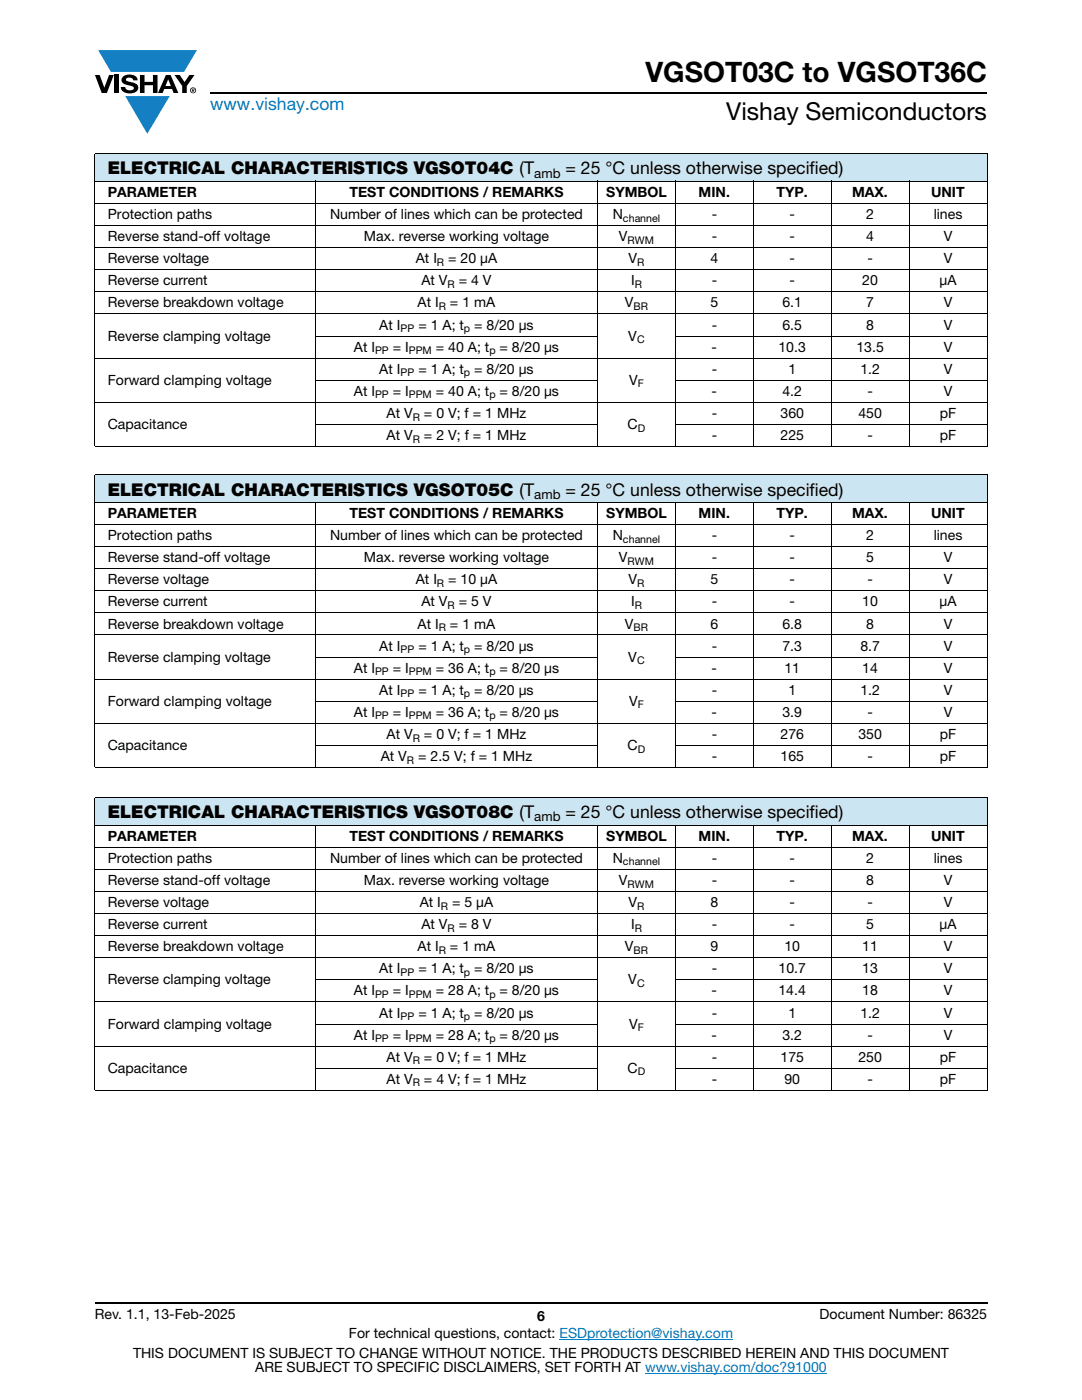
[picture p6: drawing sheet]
<svg xmlns="http://www.w3.org/2000/svg" width="216mm" height="279mm" viewBox="0 0 216 279" stroke-linecap="round" stroke-linejoin="round" font-family="sans-serif">
<defs><g id="words">
<text font-size="5.6" x="128.8" y="16.4">VGSOT03C to VGSOT36C</text>
<text font-size="4.9" x="144.9" y="24">Vishay Semiconductors</text>
<text font-size="3.5" fill="#007ec4" x="42" y="21.9">www.vishay.com</text>
<g font-size="3.5">
<text x="21.5" y="34.8">ELECTRICAL CHARACTERISTICS VGSOT04C (T</text>
<text x="112.8" y="34.8">= 25 °C unless otherwise specified)</text>
<text x="21.5" y="98.9">ELECTRICAL CHARACTERISTICS VGSOT05C (T</text>
<text x="112.8" y="98.9">= 25 °C unless otherwise specified)</text>
<text x="21.5" y="163.3">ELECTRICAL CHARACTERISTICS VGSOT08C (T</text>
<text x="112.8" y="163.3">= 25 °C unless otherwise specified)</text>
</g>
<g font-size="2.8">
<text x="21.5" y="39.3">PARAMETER</text>
<text x="69.7" y="39.3">TEST CONDITIONS / REMARKS</text>
<text x="121" y="39.3">SYMBOL</text>
<text x="139.4" y="39.3">MIN.</text>
<text x="154.9" y="39.3">TYP.</text>
<text x="170" y="39.3">MAX.</text>
<text x="185.8" y="39.3">UNIT</text>
<text x="21.5" y="43.7">Protection paths</text>
<text x="65.8" y="43.7">Number of lines which can be protected</text>
<text x="122.3" y="43.7">N</text>
<text x="142" y="43.7">-</text>
<text x="157.5" y="43.7">-</text>
<text x="172.8" y="43.7">2</text>
<text x="186.3" y="43.7">lines</text>
<text x="21.5" y="48.1">Reverse stand-off voltage</text>
<text x="21.5" y="52.6">Reverse voltage</text>
<text x="72.6" y="48.1">Max. reverse working voltage</text>
<text x="83" y="52.6">At I</text>
<text x="89.4" y="52.6">= 20 μA</text>
<text x="123.5" y="48.1">V</text>
<text x="125.4" y="52.6">V</text>
<text x="141.8" y="52.6">4</text>
<text x="142" y="48.1">-</text>
<text x="157.5" y="52.6">-</text>
<text x="157.5" y="48.1">-</text>
<text x="172.8" y="48.1">4</text>
<text x="173.1" y="52.6">-</text>
<text x="188.3" y="52.6">V</text>
<text x="188.3" y="48.1">V</text>
<text x="21.5" y="57">Reverse current</text>
<text x="84.1" y="57">At V</text>
<text x="91.5" y="57">= 4 V</text>
<text x="125.9" y="57">I</text>
<text x="142" y="57">-</text>
<text x="157.5" y="57">-</text>
<text x="172.1" y="57">20</text>
<text x="187.5" y="57">μA</text>
<text x="21.5" y="61.4">Reverse breakdown voltage</text>
<text x="75.7" y="65.8">At I</text>
<text x="83.3" y="61.4">At I</text>
<text x="83.5" y="65.8">= 1 A; t</text>
<text x="89.8" y="61.4">= 1 mA</text>
<text x="94.6" y="65.8">= 8/20 μs</text>
<text x="124.7" y="61.4">V</text>
<text x="141.8" y="61.4">5</text>
<text x="142" y="65.8">-</text>
<text x="156.1" y="61.4">6.1</text>
<text x="156.1" y="65.8">6.5</text>
<text x="172.8" y="61.4">7</text>
<text x="172.8" y="65.8">8</text>
<text x="188.3" y="61.4">V</text>
<text x="188.3" y="65.8">V</text>
<text x="21.5" y="68">Reverse clamping voltage</text>
<text x="70.6" y="70.2">At I</text>
<text x="78.4" y="70.2">= I</text>
<text x="87" y="70.2">= 40 A; t</text>
<text x="99.7" y="70.2">= 8/20 μs</text>
<text x="125.4" y="68">V</text>
<text x="142" y="70.2">-</text>
<text x="155.3" y="70.2">10.3</text>
<text x="170.9" y="70.2">13.5</text>
<text x="188.3" y="70.2">V</text>
<text x="21.5" y="76.8">Forward clamping voltage</text>
<text x="75.7" y="74.6">At I</text>
<text x="83.5" y="74.6">= 1 A; t</text>
<text x="94.6" y="74.6">= 8/20 μs</text>
<text x="125.5" y="76.8">V</text>
<text x="142" y="74.6">-</text>
<text x="157.3" y="74.6">1</text>
<text x="171.7" y="74.6">1.2</text>
<text x="188.3" y="74.6">V</text>
<text x="70.6" y="79">At I</text>
<text x="77.2" y="83.4">At V</text>
<text x="78.4" y="79">= I</text>
<text x="84.6" y="83.4">= 0 V; f = 1 MHz</text>
<text x="87" y="79">= 40 A; t</text>
<text x="99.7" y="79">= 8/20 μs</text>
<text x="142" y="79">-</text>
<text x="142" y="83.4">-</text>
<text x="155.7" y="83.4">360</text>
<text x="156.1" y="79">4.2</text>
<text x="171.3" y="83.4">450</text>
<text x="173.1" y="79">-</text>
<text x="187.5" y="83.4">pF</text>
<text x="188.3" y="79">V</text>
<text x="21.5" y="85.6">Capacitance</text>
<text x="77.2" y="87.8">At V</text>
<text x="84.6" y="87.8">= 2 V; f = 1 MHz</text>
<text x="125.2" y="85.6">C</text>
<text x="142" y="87.8">-</text>
<text x="155.7" y="87.8">225</text>
<text x="173.1" y="87.8">-</text>
<text x="187.5" y="87.8">pF</text>
<text x="21.5" y="103.4">PARAMETER</text>
<text x="21.5" y="107.8">Protection paths</text>
<text x="65.8" y="107.8">Number of lines which can be protected</text>
<text x="69.7" y="103.4">TEST CONDITIONS / REMARKS</text>
<text x="121" y="103.4">SYMBOL</text>
<text x="122.3" y="107.8">N</text>
<text x="139.4" y="103.4">MIN.</text>
<text x="142" y="107.8">-</text>
<text x="154.9" y="103.4">TYP.</text>
<text x="157.5" y="107.8">-</text>
<text x="170" y="103.4">MAX.</text>
<text x="172.8" y="107.8">2</text>
<text x="185.8" y="103.4">UNIT</text>
<text x="186.3" y="107.8">lines</text>
<text x="21.5" y="112.2">Reverse stand-off voltage</text>
<text x="72.6" y="112.2">Max. reverse working voltage</text>
<text x="123.5" y="112.2">V</text>
<text x="142" y="112.2">-</text>
<text x="157.5" y="112.2">-</text>
<text x="172.8" y="112.2">5</text>
<text x="188.3" y="112.2">V</text>
<text x="21.5" y="116.6">Reverse voltage</text>
<text x="83" y="116.6">At I</text>
<text x="89.4" y="116.6">= 10 μA</text>
<text x="125.4" y="116.6">V</text>
<text x="141.8" y="116.6">5</text>
<text x="157.5" y="116.6">-</text>
<text x="173.1" y="116.6">-</text>
<text x="188.3" y="116.6">V</text>
<text x="21.5" y="121">Reverse current</text>
<text x="21.5" y="125.4">Reverse breakdown voltage</text>
<text x="83.3" y="125.4">At I</text>
<text x="84.1" y="121">At V</text>
<text x="89.8" y="125.4">= 1 mA</text>
<text x="91.5" y="121">= 5 V</text>
<text x="124.7" y="125.4">V</text>
<text x="125.9" y="121">I</text>
<text x="141.8" y="125.4">6</text>
<text x="142" y="121">-</text>
<text x="156.1" y="125.4">6.8</text>
<text x="157.5" y="121">-</text>
<text x="172.1" y="121">10</text>
<text x="172.8" y="125.4">8</text>
<text x="187.5" y="121">μA</text>
<text x="188.3" y="125.4">V</text>
<text x="75.7" y="129.8">At I</text>
<text x="83.5" y="129.8">= 1 A; t</text>
<text x="94.6" y="129.8">= 8/20 μs</text>
<text x="142" y="129.8">-</text>
<text x="156.1" y="129.8">7.3</text>
<text x="171.7" y="129.8">8.7</text>
<text x="188.3" y="129.8">V</text>
<text x="21.5" y="132">Reverse clamping voltage</text>
<text x="70.6" y="134.3">At I</text>
<text x="78.4" y="134.3">= I</text>
<text x="87" y="134.3">= 36 A; t</text>
<text x="99.7" y="134.3">= 8/20 μs</text>
<text x="125.4" y="132">V</text>
<text x="142" y="134.3">-</text>
<text x="156.5" y="134.3">11</text>
<text x="172.1" y="134.3">14</text>
<text x="188.3" y="134.3">V</text>
<text x="21.5" y="140.9">Forward clamping voltage</text>
<text x="70.6" y="143.1">At I</text>
<text x="75.7" y="138.7">At I</text>
<text x="78.4" y="143.1">= I</text>
<text x="83.5" y="138.7">= 1 A; t</text>
<text x="87" y="143.1">= 36 A; t</text>
<text x="94.6" y="138.7">= 8/20 μs</text>
<text x="99.7" y="143.1">= 8/20 μs</text>
<text x="125.5" y="140.9">V</text>
<text x="142" y="143.1">-</text>
<text x="142" y="138.7">-</text>
<text x="156.1" y="143.1">3.9</text>
<text x="157.3" y="138.7">1</text>
<text x="171.7" y="138.7">1.2</text>
<text x="173.1" y="143.1">-</text>
<text x="188.3" y="143.1">V</text>
<text x="188.3" y="138.7">V</text>
<text x="21.5" y="149.7">Capacitance</text>
<text x="77.2" y="147.5">At V</text>
<text x="84.6" y="147.5">= 0 V; f = 1 MHz</text>
<text x="125.2" y="149.7">C</text>
<text x="142" y="147.5">-</text>
<text x="155.7" y="147.5">276</text>
<text x="171.3" y="147.5">350</text>
<text x="187.5" y="147.5">pF</text>
<text x="76" y="151.9">At V</text>
<text x="83.4" y="151.9">= 2.5 V; f = 1 MHz</text>
<text x="142" y="151.9">-</text>
<text x="155.7" y="151.9">165</text>
<text x="173.1" y="151.9">-</text>
<text x="187.5" y="151.9">pF</text>
<text x="21.5" y="167.8">PARAMETER</text>
<text x="69.7" y="167.8">TEST CONDITIONS / REMARKS</text>
<text x="121" y="167.8">SYMBOL</text>
<text x="139.4" y="167.8">MIN.</text>
<text x="154.9" y="167.8">TYP.</text>
<text x="170" y="167.8">MAX.</text>
<text x="185.8" y="167.8">UNIT</text>
<text x="21.5" y="172.2">Protection paths</text>
<text x="65.8" y="172.2">Number of lines which can be protected</text>
<text x="122.3" y="172.2">N</text>
<text x="142" y="172.2">-</text>
<text x="157.5" y="172.2">-</text>
<text x="172.8" y="172.2">2</text>
<text x="186.3" y="172.2">lines</text>
<text x="21.5" y="176.6">Reverse stand-off voltage</text>
<text x="72.6" y="176.6">Max. reverse working voltage</text>
<text x="123.5" y="176.6">V</text>
<text x="142" y="176.6">-</text>
<text x="157.5" y="176.6">-</text>
<text x="172.8" y="176.6">8</text>
<text x="188.3" y="176.6">V</text>
<text x="21.5" y="185.4">Reverse current</text>
<text x="21.5" y="181">Reverse voltage</text>
<text x="83.7" y="181">At I</text>
<text x="84.1" y="185.4">At V</text>
<text x="90.2" y="181">= 5 μA</text>
<text x="91.5" y="185.4">= 8 V</text>
<text x="125.4" y="181">V</text>
<text x="125.9" y="185.4">I</text>
<text x="141.8" y="181">8</text>
<text x="142" y="185.4">-</text>
<text x="157.5" y="181">-</text>
<text x="157.5" y="185.4">-</text>
<text x="172.8" y="185.4">5</text>
<text x="173.1" y="181">-</text>
<text x="187.5" y="185.4">μA</text>
<text x="188.3" y="181">V</text>
<text x="21.5" y="189.8">Reverse breakdown voltage</text>
<text x="83.3" y="189.8">At I</text>
<text x="89.8" y="189.8">= 1 mA</text>
<text x="124.7" y="189.8">V</text>
<text x="141.8" y="189.8">9</text>
<text x="156.5" y="189.8">10</text>
<text x="172.1" y="189.8">11</text>
<text x="188.3" y="189.8">V</text>
<text x="21.5" y="196.5">Reverse clamping voltage</text>
<text x="75.7" y="194.2">At I</text>
<text x="83.5" y="194.2">= 1 A; t</text>
<text x="94.6" y="194.2">= 8/20 μs</text>
<text x="125.4" y="196.5">V</text>
<text x="142" y="194.2">-</text>
<text x="155.3" y="194.2">10.7</text>
<text x="172.1" y="194.2">13</text>
<text x="188.3" y="194.2">V</text>
<text x="70.6" y="198.7">At I</text>
<text x="75.7" y="203.1">At I</text>
<text x="78.4" y="198.7">= I</text>
<text x="83.5" y="203.1">= 1 A; t</text>
<text x="87" y="198.7">= 28 A; t</text>
<text x="94.6" y="203.1">= 8/20 μs</text>
<text x="99.7" y="198.7">= 8/20 μs</text>
<text x="142" y="198.7">-</text>
<text x="142" y="203.1">-</text>
<text x="155.3" y="198.7">14.4</text>
<text x="157.3" y="203.1">1</text>
<text x="171.7" y="203.1">1.2</text>
<text x="172.1" y="198.7">18</text>
<text x="188.3" y="198.7">V</text>
<text x="188.3" y="203.1">V</text>
<text x="21.5" y="205.3">Forward clamping voltage</text>
<text x="70.6" y="207.5">At I</text>
<text x="78.4" y="207.5">= I</text>
<text x="87" y="207.5">= 28 A; t</text>
<text x="99.7" y="207.5">= 8/20 μs</text>
<text x="125.5" y="205.3">V</text>
<text x="142" y="207.5">-</text>
<text x="156.1" y="207.5">3.2</text>
<text x="173.1" y="207.5">-</text>
<text x="188.3" y="207.5">V</text>
<text x="21.5" y="214.1">Capacitance</text>
<text x="77.2" y="211.9">At V</text>
<text x="84.6" y="211.9">= 0 V; f = 1 MHz</text>
<text x="125.2" y="214.1">C</text>
<text x="142" y="211.9">-</text>
<text x="155.7" y="211.9">175</text>
<text x="171.3" y="211.9">250</text>
<text x="187.5" y="211.9">pF</text>
<text x="77.2" y="216.3">At V</text>
<text x="84.6" y="216.3">= 4 V; f = 1 MHz</text>
<text x="142" y="216.3">-</text>
<text x="156.5" y="216.3">90</text>
<text x="173.1" y="216.3">-</text>
<text x="187.5" y="216.3">pF</text>
<text x="18.9" y="263.3">Rev. 1.1, 13-Feb-2025</text>
<text x="107.2" y="263.6">6</text>
<text x="163.6" y="263.3">Document Number: 86325</text>
<text x="69.6" y="267.1">For technical questions, contact: ESDprotection@vishay.com</text>
<text x="26.5" y="271">THIS DOCUMENT IS SUBJECT TO CHANGE WITHOUT NOTICE. THE PRODUCTS DESCRIBED HEREIN AND THIS DOCUMENT</text>
<text x="50.9" y="273.8">ARE SUBJECT TO SPECIFIC DISCLAIMERS, SET FORTH AT www.vishay.com/doc?91000</text>
</g>
<g font-size="2.6">
<text x="106.6" y="35.5">amb</text>
<text x="106.6" y="99.5">amb</text>
<text x="106.6" y="163.9">amb</text>
</g>
<g font-size="2.1">
<text x="124.3" y="44.2">channel</text>
<text x="87.2" y="53.1">R</text>
<text x="125.2" y="48.6">RWM</text>
<text x="127.1" y="53.1">R</text>
<text x="89.3" y="57.5">R</text>
<text x="126.6" y="57.5">R</text>
<text x="87.6" y="61.9">R</text>
<text x="126.4" y="61.9">BR</text>
<text x="74.8" y="70.7">PP</text>
<text x="79.9" y="66.3">PP</text>
<text x="81.6" y="70.7">PPM</text>
<text x="92.6" y="66.3">p</text>
<text x="97.6" y="70.7">p</text>
<text x="127.1" y="68.5">C</text>
<text x="79.9" y="75.1">PP</text>
<text x="92.6" y="75.1">p</text>
<text x="127.3" y="77.3">F</text>
<text x="74.8" y="79.5">PP</text>
<text x="81.6" y="79.5">PPM</text>
<text x="82.4" y="83.9">R</text>
<text x="97.6" y="79.5">p</text>
<text x="82.4" y="88.3">R</text>
<text x="127.3" y="86.1">D</text>
<text x="124.3" y="108.3">channel</text>
<text x="125.2" y="112.7">RWM</text>
<text x="87.2" y="117.1">R</text>
<text x="127.1" y="117.1">R</text>
<text x="87.6" y="125.9">R</text>
<text x="89.3" y="121.5">R</text>
<text x="126.4" y="125.9">BR</text>
<text x="126.6" y="121.5">R</text>
<text x="79.9" y="130.3">PP</text>
<text x="92.6" y="130.3">p</text>
<text x="74.8" y="134.8">PP</text>
<text x="81.6" y="134.8">PPM</text>
<text x="97.6" y="134.8">p</text>
<text x="127.1" y="132.5">C</text>
<text x="74.8" y="143.6">PP</text>
<text x="79.9" y="139.2">PP</text>
<text x="81.6" y="143.6">PPM</text>
<text x="92.6" y="139.2">p</text>
<text x="97.6" y="143.6">p</text>
<text x="127.3" y="141.4">F</text>
<text x="82.4" y="148">R</text>
<text x="81.2" y="152.4">R</text>
<text x="127.3" y="150.2">D</text>
<text x="124.3" y="172.7">channel</text>
<text x="125.2" y="177.1">RWM</text>
<text x="88" y="181.5">R</text>
<text x="89.3" y="185.9">R</text>
<text x="126.6" y="185.9">R</text>
<text x="127.1" y="181.5">R</text>
<text x="87.6" y="190.4">R</text>
<text x="126.4" y="190.4">BR</text>
<text x="79.9" y="194.8">PP</text>
<text x="92.6" y="194.8">p</text>
<text x="127.1" y="197">C</text>
<text x="74.8" y="199.2">PP</text>
<text x="79.9" y="203.6">PP</text>
<text x="81.6" y="199.2">PPM</text>
<text x="92.6" y="203.6">p</text>
<text x="97.6" y="199.2">p</text>
<text x="74.8" y="208">PP</text>
<text x="81.6" y="208">PPM</text>
<text x="97.6" y="208">p</text>
<text x="127.3" y="205.8">F</text>
<text x="82.4" y="212.4">R</text>
<text x="127.3" y="214.6">D</text>
<text x="82.4" y="216.8">R</text>
</g>
</g></defs>
<g fill="#147fc3">
<path d="M19.6 10h19.7l-2.6 4.3h-1.1h-13.5z"/>
<path d="M25 19.2h8.9l-4.5 7.5z"/>
</g>
<g fill="#000">
<path d="M18.9 15h1l.9 2.5 1-2.5h.9l-1.4 3.6h-1zM22.9 15h.9v3.6h-.9zM24.6 15.3a2.1 2.1 0 0 1 2.8 .3l.1 .4h-.9a.79 .79 0 0 0-.7-.5 .79 .79 0 0 0-.8 .4l.3 .3 1 .2a1.08 1.08 0 0 1 1.2 1 1.08 1.08 0 0 1-1.1 1.2 1.73 1.73 0 0 1-2.4-1.2h.9a.96 .96 0 0 0 .8 .6 .96 .96 0 0 0 .9-.4 1.31 1.31 0 0 0-1.2-.6 1.03 1.03 0 0 1-1.1-.6 1.03 1.03 0 0 1 .2-1.1zM27.9 15h.9v1.3h1.7v-1.3h.9v3.6h-.9v-1.6h-1.7v1.6h-.9zM34.8 15h1.1l.9 1.4 1-1.4h1l-1.5 2.2v1.4h-.9v-1.4z"/>
<path d="M33.6 15.9l.5 1.3h-1.1zM33.1 15l-1.6 3.6h1l.3-.8h1.5l.3 .8h1l-1.6-3.6z"/>
<path d="M38.4 17.8h.2v.2h-.2zM38.3 17.7v.7h.1v-.3l.4 .3-.2-.3 .2-.2-.1-.2z"/>
<path d="M38.1 18a.46 .46 0 0 1 .9 0 .46 .46 0 0 1-.9 0zM37.9 18a.6 .6 0 0 0 1.2 0 .6 .6 0 0 0-1.2 0z"/>
</g>
<path d="M42 18.6h155M18.9 260h178.1" fill="none" stroke="#000" stroke-width=".36"/>
<path d="M111.6 267.3h34.7M128.7 274h36.3" fill="none" stroke="#007ec4" stroke-width=".2"/>
<g fill="#cce5f3">
<path d="M18.9 30.7h178.1v5.5h-178.1z"/>
<path d="M18.9 94.8h178.1v5.5h-178.1z"/>
<path d="M18.9 159.2h178.1v5.5h-178.1z"/>
</g>
<g fill="none" stroke="#000" stroke-width=".2">
<path d="M18.9 30.7h178.1M18.9 36.2h178.1M18.9 30.8v58.2M62.9 36.1v53.1M119.2 36.1v53.1M134.8 36.1v53.1M150.3 36.1v53.1M165.9 36.1v53.1M181.4 36.1v53.1M197 30.8v58.2M18.9 40.6h178.1M18.9 45h178.1"/>
<path d="M18.9 49.4h178.1M18.9 53.8h178.1M18.9 58.3h178.1M18.9 62.7h178.1M18.9 71.5h178.1M62.9 67.1h56.4M62.9 75.9h56.4M134.7 67.1h62.3M134.7 75.9h62.3M18.9 80.3h178.1M18.9 89.1h178.1M18.9 94.8h178.1"/>
<path d="M18.9 94.8v58.3M62.9 84.7h56.4M134.7 84.7h62.3M197 94.8v58.3M18.9 100.3h178.1M18.9 104.7h178.1M18.9 109.1h178.1M18.9 113.5h178.1M18.9 117.9h178.1M62.9 100.2v53.1M119.2 100.2v53.1M134.8 100.2v53.1"/>
<path d="M150.3 100.2v53.1M165.9 100.2v53.1M181.4 100.2v53.1M18.9 122.3h178.1M18.9 126.7h178.1M18.9 135.6h178.1M62.9 131.1h56.4M62.9 140h56.4M134.7 131.1h62.3M134.7 140h62.3M18.9 144.4h178.1M18.9 153.2h178.1"/>
<path d="M18.9 159.2h178.1M18.9 159.3v58.2M62.9 148.8h56.4M134.7 148.8h62.3M197 159.3v58.2M18.9 164.7h178.1M18.9 169.1h178.1M18.9 173.5h178.1M18.9 177.9h178.1M62.9 164.6v53.1M119.2 164.6v53.1M134.8 164.6v53.1"/>
<path d="M150.3 164.6v53.1M165.9 164.6v53.1M181.4 164.6v53.1M18.9 182.3h178.1M18.9 186.7h178.1M18.9 191.1h178.1M18.9 200h178.1M62.9 195.6h56.4M134.7 195.6h62.3M18.9 208.8h178.1M18.9 217.6h178.1M62.9 204.4h56.4"/>
<path d="M62.9 213.2h56.4M134.7 204.4h62.3M134.7 213.2h62.3"/>
</g>
<use href="#words"/>
</svg>
